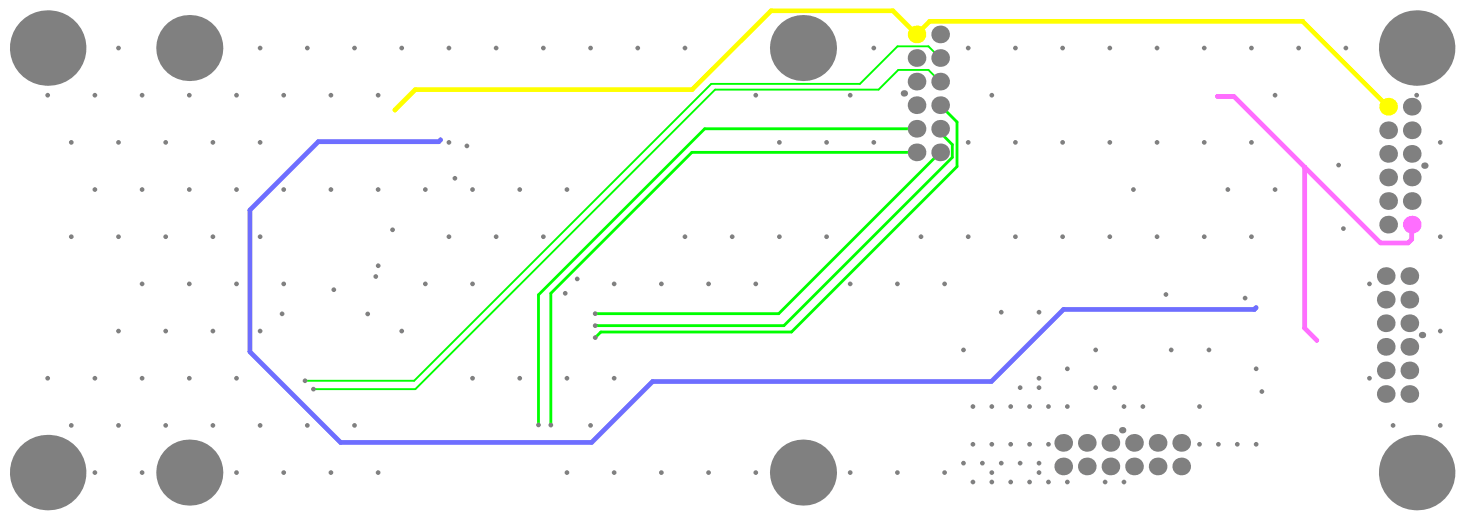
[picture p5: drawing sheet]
<svg xmlns="http://www.w3.org/2000/svg" width="517mm" height="184mm" viewBox="0 0 517 184" stroke-linecap="round" stroke-linejoin="round" font-family="sans-serif">
<path d="M331.7 37.1l5.9 6v15.7l-58.4 58.3h-67.2l-2 2M323.3 45.4h-74.7l-58.6 58.6v45.9M323.3 53.7h-79.2l-49.8 49.8v46.5M331.7 53.7l-57 57h-64.7M331.7 45.4v1.3l4.3 4.3v4.5l-59.4 59.4h-66.6" fill="none" stroke="#0f0" stroke-width="1"/>
<path d="M155.4 49.4l-.6 .6h-42.5l-24.1 24.1v50l32 32h88.5l21.5-21.5h119.5l25.5-25.4h67.3l.6-.7" fill="none" stroke="#6e6eff" stroke-width="1.7"/>
<path d="M429.5 34h5.8l25 25M460.3 59v56.8l4.2 4.2M460.3 59l26.7 26.7h9.8l1.2-1.3v-5.2" fill="none" stroke="#ff6eff" stroke-width="1.7"/>
<path d="M489.7 37.6l-30.1-30.1h-131.6l-4.7 4.6-8.3-8.3h-43l-27.8 27.8h-97.7l-7.2 7.2" fill="none" stroke="#ff0" stroke-width="1.7"/>
<path d="M331.7 20.5l-4.2-4.2h-10.9l-13.2 13.3h-52.5l-104.8 104.7h-38.5M331.7 28.8l-4.2-4.1h-10.6l-7 6.9h-57.6l-105.8 105.7h-35.9" fill="none" stroke="#0f0" stroke-width=".67"/>
<g fill="#808080">
<circle cx="499.8" cy="33.6" r=".83"/>
<circle cx="508.1" cy="50.2" r=".83"/>
<circle cx="508.1" cy="83.5" r=".83"/>
<circle cx="508.1" cy="116.8" r=".83"/>
<circle cx="508.1" cy="150.1" r=".83"/>
<circle cx="483.1" cy="100.2" r=".83"/>
<circle cx="483.1" cy="133.4" r=".83"/>
<circle cx="491.4" cy="150.1" r=".83"/>
<circle cx="474.8" cy="16.9" r=".83"/>
<circle cx="458.1" cy="16.9" r=".83"/>
<circle cx="449.8" cy="33.6" r=".83"/>
<circle cx="449.8" cy="66.9" r=".83"/>
<circle cx="441.5" cy="16.9" r=".83"/>
<circle cx="441.5" cy="50.2" r=".83"/>
<circle cx="433.2" cy="66.9" r=".83"/>
<circle cx="441.5" cy="83.5" r=".83"/>
<circle cx="424.8" cy="16.9" r=".83"/>
<circle cx="424.8" cy="50.2" r=".83"/>
<circle cx="424.8" cy="83.5" r=".83"/>
<circle cx="408.2" cy="16.9" r=".83"/>
<circle cx="408.2" cy="50.2" r=".83"/>
<circle cx="399.8" cy="66.9" r=".83"/>
<circle cx="408.2" cy="83.5" r=".83"/>
<circle cx="391.5" cy="16.9" r=".83"/>
<circle cx="391.5" cy="50.2" r=".83"/>
<circle cx="391.5" cy="83.5" r=".83"/>
<circle cx="374.9" cy="16.9" r=".83"/>
<circle cx="374.9" cy="50.2" r=".83"/>
<circle cx="374.9" cy="83.5" r=".83"/>
<circle cx="366.5" cy="133.4" r=".83"/>
<circle cx="366.5" cy="166.7" r=".83"/>
<circle cx="358.2" cy="16.9" r=".83"/>
<circle cx="349.9" cy="33.6" r=".83"/>
<circle cx="358.2" cy="50.2" r=".83"/>
<circle cx="358.2" cy="83.5" r=".83"/>
<circle cx="349.9" cy="166.7" r=".83"/>
<circle cx="341.6" cy="16.9" r=".83"/>
<circle cx="341.6" cy="50.2" r=".83"/>
<circle cx="341.6" cy="83.5" r=".83"/>
<circle cx="333.2" cy="100.2" r=".83"/>
<circle cx="333.2" cy="166.7" r=".83"/>
<circle cx="324.9" cy="83.5" r=".83"/>
<circle cx="316.6" cy="100.2" r=".83"/>
<circle cx="316.6" cy="166.7" r=".83"/>
<circle cx="308.3" cy="16.9" r=".83"/>
<circle cx="299.9" cy="33.6" r=".83"/>
<circle cx="308.3" cy="50.2" r=".83"/>
<circle cx="299.9" cy="100.2" r=".83"/>
<circle cx="299.9" cy="166.7" r=".83"/>
<circle cx="291.6" cy="50.2" r=".83"/>
<circle cx="291.6" cy="83.5" r=".83"/>
<circle cx="266.6" cy="33.6" r=".83"/>
<circle cx="274.9" cy="50.2" r=".83"/>
<circle cx="274.9" cy="83.5" r=".83"/>
<circle cx="266.6" cy="100.2" r=".83"/>
<circle cx="266.6" cy="166.7" r=".83"/>
<circle cx="258.3" cy="83.5" r=".83"/>
<circle cx="250" cy="100.2" r=".83"/>
<circle cx="250" cy="166.7" r=".83"/>
<circle cx="241.6" cy="16.9" r=".83"/>
<circle cx="241.6" cy="83.5" r=".83"/>
<circle cx="233.3" cy="100.2" r=".83"/>
<circle cx="233.3" cy="166.7" r=".83"/>
<circle cx="225" cy="16.9" r=".83"/>
<circle cx="216.7" cy="100.2" r=".83"/>
<circle cx="216.7" cy="133.4" r=".83"/>
<circle cx="216.7" cy="166.7" r=".83"/>
<circle cx="208.3" cy="16.9" r=".83"/>
<circle cx="200" cy="66.9" r=".83"/>
<circle cx="200" cy="133.4" r=".83"/>
<circle cx="208.3" cy="150.1" r=".83"/>
<circle cx="200" cy="166.7" r=".83"/>
<circle cx="191.7" cy="16.9" r=".83"/>
<circle cx="183.4" cy="66.9" r=".83"/>
<circle cx="191.7" cy="83.5" r=".83"/>
<circle cx="183.4" cy="133.4" r=".83"/>
<circle cx="175" cy="16.9" r=".83"/>
<circle cx="166.7" cy="66.9" r=".83"/>
<circle cx="175" cy="83.5" r=".83"/>
<circle cx="166.7" cy="100.2" r=".83"/>
<circle cx="166.7" cy="133.4" r=".83"/>
<circle cx="158.4" cy="16.9" r=".83"/>
<circle cx="158.4" cy="50.2" r=".83"/>
<circle cx="150" cy="66.9" r=".83"/>
<circle cx="158.4" cy="83.5" r=".83"/>
<circle cx="150" cy="100.2" r=".83"/>
<circle cx="141.7" cy="16.9" r=".83"/>
<circle cx="133.4" cy="33.6" r=".83"/>
<circle cx="133.4" cy="66.9" r=".83"/>
<circle cx="141.7" cy="116.8" r=".83"/>
<circle cx="133.4" cy="166.7" r=".83"/>
<circle cx="125.1" cy="16.9" r=".83"/>
<circle cx="116.7" cy="33.6" r=".83"/>
<circle cx="116.7" cy="66.9" r=".83"/>
<circle cx="125.1" cy="150.1" r=".83"/>
<circle cx="116.7" cy="166.7" r=".83"/>
<circle cx="108.4" cy="16.9" r=".83"/>
<circle cx="100.1" cy="33.6" r=".83"/>
<circle cx="100.1" cy="66.9" r=".83"/>
<circle cx="100.1" cy="100.2" r=".83"/>
<circle cx="108.4" cy="150.1" r=".83"/>
<circle cx="100.1" cy="166.7" r=".83"/>
<circle cx="91.8" cy="16.9" r=".83"/>
<circle cx="83.4" cy="33.6" r=".83"/>
<circle cx="91.8" cy="50.2" r=".83"/>
<circle cx="83.4" cy="66.9" r=".83"/>
<circle cx="91.8" cy="83.5" r=".83"/>
<circle cx="83.4" cy="100.2" r=".83"/>
<circle cx="91.8" cy="116.8" r=".83"/>
<circle cx="83.4" cy="133.4" r=".83"/>
<circle cx="91.8" cy="150.1" r=".83"/>
<circle cx="83.4" cy="166.7" r=".83"/>
<circle cx="66.8" cy="33.6" r=".83"/>
<circle cx="75.1" cy="50.2" r=".83"/>
<circle cx="66.8" cy="66.9" r=".83"/>
<circle cx="75.1" cy="83.5" r=".83"/>
<circle cx="66.8" cy="100.2" r=".83"/>
<circle cx="75.1" cy="116.8" r=".83"/>
<circle cx="66.8" cy="133.4" r=".83"/>
<circle cx="75.1" cy="150.1" r=".83"/>
<circle cx="50.1" cy="33.6" r=".83"/>
<circle cx="58.5" cy="50.2" r=".83"/>
<circle cx="50.1" cy="66.9" r=".83"/>
<circle cx="58.5" cy="83.5" r=".83"/>
<circle cx="50.1" cy="100.2" r=".83"/>
<circle cx="58.5" cy="116.8" r=".83"/>
<circle cx="50.1" cy="133.4" r=".83"/>
<circle cx="58.5" cy="150.1" r=".83"/>
<circle cx="50.1" cy="166.7" r=".83"/>
<circle cx="41.8" cy="16.9" r=".83"/>
<circle cx="33.5" cy="33.6" r=".83"/>
<circle cx="41.8" cy="50.2" r=".83"/>
<circle cx="33.5" cy="66.9" r=".83"/>
<circle cx="41.8" cy="83.5" r=".83"/>
<circle cx="41.8" cy="116.8" r=".83"/>
<circle cx="33.5" cy="133.4" r=".83"/>
<circle cx="41.8" cy="150.1" r=".83"/>
<circle cx="33.5" cy="166.7" r=".83"/>
<circle cx="16.8" cy="33.6" r=".83"/>
<circle cx="25.1" cy="50.2" r=".83"/>
<circle cx="25.1" cy="83.5" r=".83"/>
<circle cx="16.8" cy="133.4" r=".83"/>
<circle cx="25.1" cy="150.1" r=".83"/>
<circle cx="411.3" cy="103.9" r=".83"/>
<circle cx="439.2" cy="105.2" r=".83"/>
<circle cx="473.9" cy="80.6" r=".83"/>
<circle cx="472.2" cy="58.2" r=".83"/>
<circle cx="73.4" cy="23.6" r="1.17"/>
<circle cx="57.6" cy="16.9" r="1.17"/>
<circle cx="75.9" cy="16.9" r="1.17"/>
<circle cx="60.1" cy="10.3" r="1.17"/>
<circle cx="73.4" cy="10.3" r="1.17"/>
<circle cx="66.8" cy="7.8" r="1.17"/>
<circle cx="66.8" cy="26.1" r="1.17"/>
<circle cx="60.1" cy="23.6" r="1.17"/>
<circle cx="283.3" cy="26.1" r="1.17"/>
<circle cx="276.6" cy="23.6" r="1.17"/>
<circle cx="289.9" cy="23.6" r="1.17"/>
<circle cx="274.1" cy="16.9" r="1.17"/>
<circle cx="292.4" cy="16.9" r="1.17"/>
<circle cx="276.6" cy="10.3" r="1.17"/>
<circle cx="289.9" cy="10.3" r="1.17"/>
<circle cx="283.3" cy="7.8" r="1.17"/>
<circle cx="274.1" cy="166.7" r="1.17"/>
<circle cx="276.6" cy="173.4" r="1.17"/>
<circle cx="276.6" cy="160.1" r="1.17"/>
<circle cx="283.3" cy="157.6" r="1.17"/>
<circle cx="283.3" cy="175.9" r="1.17"/>
<circle cx="289.9" cy="173.4" r="1.17"/>
<circle cx="289.9" cy="160.1" r="1.17"/>
<circle cx="292.4" cy="166.7" r="1.17"/>
<circle cx="57.6" cy="166.7" r="1.17"/>
<circle cx="66.8" cy="175.9" r="1.17"/>
<circle cx="60.1" cy="173.4" r="1.17"/>
<circle cx="73.4" cy="173.4" r="1.17"/>
<circle cx="75.9" cy="166.7" r="1.17"/>
<circle cx="60.1" cy="160.1" r="1.17"/>
<circle cx="73.4" cy="160.1" r="1.17"/>
<circle cx="66.8" cy="157.6" r="1.17"/>
<circle cx="493.1" cy="10.3" r="1.17"/>
<circle cx="490.6" cy="16.9" r="1.17"/>
<circle cx="499.8" cy="26.1" r="1.17"/>
<circle cx="493.1" cy="23.6" r="1.17"/>
<circle cx="506.4" cy="23.6" r="1.17"/>
<circle cx="508.9" cy="16.9" r="1.17"/>
<circle cx="506.4" cy="10.3" r="1.17"/>
<circle cx="499.8" cy="7.8" r="1.17"/>
<circle cx="10.2" cy="23.6" r="1.17"/>
<circle cx="7.7" cy="16.9" r="1.17"/>
<circle cx="26" cy="16.9" r="1.17"/>
<circle cx="10.2" cy="10.3" r="1.17"/>
<circle cx="23.5" cy="10.3" r="1.17"/>
<circle cx="16.8" cy="7.8" r="1.17"/>
<circle cx="16.8" cy="26.1" r="1.17"/>
<circle cx="23.5" cy="23.6" r="1.17"/>
<circle cx="499.8" cy="175.9" r="1.17"/>
<circle cx="493.1" cy="173.4" r="1.17"/>
<circle cx="506.4" cy="173.4" r="1.17"/>
<circle cx="508.9" cy="166.7" r="1.17"/>
<circle cx="493.1" cy="160.1" r="1.17"/>
<circle cx="506.4" cy="160.1" r="1.17"/>
<circle cx="499.8" cy="157.6" r="1.17"/>
<circle cx="490.6" cy="166.7" r="1.17"/>
<circle cx="10.2" cy="173.4" r="1.17"/>
<circle cx="26" cy="166.7" r="1.17"/>
<circle cx="23.5" cy="173.4" r="1.17"/>
<circle cx="16.8" cy="175.9" r="1.17"/>
<circle cx="7.7" cy="166.7" r="1.17"/>
<circle cx="16.8" cy="157.6" r="1.17"/>
<circle cx="10.2" cy="160.1" r="1.17"/>
<circle cx="23.5" cy="160.1" r="1.17"/>
<circle cx="443.1" cy="130.1" r=".83"/>
<circle cx="443.1" cy="156.7" r=".83"/>
<circle cx="436.5" cy="156.7" r=".83"/>
<circle cx="426.5" cy="123.5" r=".83"/>
<circle cx="429.8" cy="156.7" r=".83"/>
<circle cx="423.2" cy="143.4" r=".83"/>
<circle cx="423.2" cy="156.7" r=".83"/>
<circle cx="413.2" cy="123.5" r=".83"/>
<circle cx="403.2" cy="143.4" r=".83"/>
<circle cx="393.2" cy="136.8" r=".83"/>
<circle cx="396.5" cy="143.4" r=".83"/>
<circle cx="396.5" cy="170" r=".83"/>
<circle cx="386.5" cy="123.5" r=".83"/>
<circle cx="386.5" cy="136.8" r=".83"/>
<circle cx="389.9" cy="170" r=".83"/>
<circle cx="376.5" cy="130.1" r=".83"/>
<circle cx="376.5" cy="143.4" r=".83"/>
<circle cx="376.5" cy="170" r=".83"/>
<circle cx="366.5" cy="110.1" r=".83"/>
<circle cx="366.5" cy="136.8" r=".83"/>
<circle cx="369.9" cy="143.4" r=".83"/>
<circle cx="369.9" cy="156.7" r=".83"/>
<circle cx="366.5" cy="163.4" r=".83"/>
<circle cx="369.9" cy="170" r=".83"/>
<circle cx="359.9" cy="136.8" r=".83"/>
<circle cx="363.2" cy="143.4" r=".83"/>
<circle cx="363.2" cy="156.7" r=".83"/>
<circle cx="359.9" cy="163.4" r=".83"/>
<circle cx="363.2" cy="170" r=".83"/>
<circle cx="353.2" cy="110.1" r=".83"/>
<circle cx="356.6" cy="143.4" r=".83"/>
<circle cx="356.6" cy="156.7" r=".83"/>
<circle cx="353.2" cy="163.4" r=".83"/>
<circle cx="356.6" cy="170" r=".83"/>
<circle cx="349.9" cy="143.4" r=".83"/>
<circle cx="349.9" cy="156.7" r=".83"/>
<circle cx="346.6" cy="163.4" r=".83"/>
<circle cx="349.9" cy="170" r=".83"/>
<circle cx="339.9" cy="123.5" r=".83"/>
<circle cx="343.2" cy="143.4" r=".83"/>
<circle cx="343.2" cy="156.7" r=".83"/>
<circle cx="339.9" cy="163.4" r=".83"/>
<circle cx="343.2" cy="170" r=".83"/>
</g>
<circle cx="443.1" cy="108.5" r=".83" fill="#6e6eff"/>
<circle cx="445.2" cy="138.1" r=".83" fill="#808080"/>
<circle cx="155.4" cy="49.4" r=".83" fill="#6e6eff"/>
<g fill="#ff6eff">
<circle cx="464.5" cy="120" r=".83"/>
<circle cx="460.3" cy="59" r=".83"/>
<circle cx="429.5" cy="34" r=".83"/>
</g>
<circle cx="139.3" cy="38.8" r=".83" fill="#ff0"/>
<g fill="#808080">
<circle cx="110.6" cy="137.3" r=".83"/>
<circle cx="99.5" cy="110.7" r=".83"/>
<circle cx="210" cy="110.7" r=".83"/>
<circle cx="129.7" cy="110.8" r=".83"/>
<circle cx="107.6" cy="134.3" r=".83"/>
<circle cx="210" cy="114.9" r=".83"/>
<circle cx="210" cy="119.1" r=".83"/>
<circle cx="203.6" cy="98.4" r=".83"/>
<circle cx="199.4" cy="103.5" r=".83"/>
<circle cx="194.3" cy="150" r=".83"/>
<circle cx="190" cy="149.9" r=".83"/>
<circle cx="160.5" cy="62.9" r=".83"/>
<circle cx="164.7" cy="51.5" r=".83"/>
<circle cx="138.5" cy="81.1" r=".83"/>
<circle cx="132.6" cy="97.6" r=".83"/>
<circle cx="133.4" cy="93.7" r=".83"/>
<circle cx="117.8" cy="102.2" r=".83"/>
<circle cx="66.8" cy="166.7" r="11.7"/>
<circle cx="16.8" cy="166.7" r="13.3"/>
<circle cx="16.8" cy="16.9" r="13.3"/>
<circle cx="66.8" cy="16.9" r="11.7"/>
<circle cx="283.3" cy="166.7" r="11.7"/>
<circle cx="375.1" cy="164.6" r="3.1"/>
<circle cx="383.4" cy="164.6" r="3.1"/>
<circle cx="391.7" cy="164.6" r="3.1"/>
<circle cx="400.1" cy="164.6" r="3.1"/>
<circle cx="408.4" cy="164.6" r="3.1"/>
<circle cx="375.1" cy="156.2" r="3.1"/>
<circle cx="383.4" cy="156.2" r="3.1"/>
<circle cx="391.7" cy="156.2" r="3.1"/>
<circle cx="400.1" cy="156.2" r="3.1"/>
<circle cx="395.9" cy="151.8" r="1.12"/>
<circle cx="318.9" cy="32.9" r="1.12"/>
<circle cx="323.3" cy="28.8" r="3.1"/>
<circle cx="283.3" cy="16.9" r="11.7"/>
<circle cx="323.3" cy="53.7" r="3.1"/>
<circle cx="331.7" cy="53.7" r="3.1"/>
<circle cx="323.3" cy="45.4" r="3.1"/>
<circle cx="331.7" cy="45.4" r="3.1"/>
<circle cx="323.3" cy="37.1" r="3.1"/>
<circle cx="331.7" cy="37.1" r="3.1"/>
<circle cx="331.7" cy="28.8" r="3.1"/>
<circle cx="323.3" cy="20.5" r="3.1"/>
<circle cx="331.7" cy="20.5" r="3.1"/>
</g>
<circle cx="323.3" cy="12.1" r="3.1" fill="#ff0"/>
<g fill="#808080">
<circle cx="331.7" cy="12.1" r="3.1"/>
<circle cx="416.7" cy="164.6" r="3.1"/>
<circle cx="416.7" cy="156.2" r="3.1"/>
<circle cx="408.4" cy="156.2" r="3.1"/>
<circle cx="488.9" cy="139" r="3.1"/>
<circle cx="488.9" cy="130.7" r="3.1"/>
<circle cx="488.9" cy="122.4" r="3.1"/>
<circle cx="488.9" cy="97.4" r="3.1"/>
<circle cx="488.9" cy="105.7" r="3.1"/>
<circle cx="488.9" cy="114" r="3.1"/>
<circle cx="489.7" cy="62.6" r="3.1"/>
<circle cx="489.7" cy="70.9" r="3.1"/>
<circle cx="489.7" cy="46" r="3.1"/>
<circle cx="489.7" cy="54.3" r="3.1"/>
<circle cx="489.7" cy="79.2" r="3.1"/>
</g>
<circle cx="489.7" cy="37.6" r="3.1" fill="#ff0"/>
<g fill="#808080">
<circle cx="499.8" cy="166.7" r="13.3"/>
<circle cx="497.2" cy="139" r="3.1"/>
<circle cx="497.2" cy="130.7" r="3.1"/>
<circle cx="497.2" cy="122.4" r="3.1"/>
<circle cx="501.7" cy="118.2" r="1.12"/>
<circle cx="497.2" cy="114" r="3.1"/>
<circle cx="497.2" cy="105.7" r="3.1"/>
<circle cx="497.2" cy="97.4" r="3.1"/>
</g>
<circle cx="498" cy="79.2" r="3.1" fill="#ff6eff"/>
<g fill="#808080">
<circle cx="498" cy="70.9" r="3.1"/>
<circle cx="498" cy="62.6" r="3.1"/>
<circle cx="498" cy="54.3" r="3.1"/>
<circle cx="498" cy="46" r="3.1"/>
<circle cx="498" cy="37.6" r="3.1"/>
<circle cx="499.8" cy="16.9" r="13.3"/>
<circle cx="502.5" cy="58.4" r="1.12"/>
</g>
</svg>
